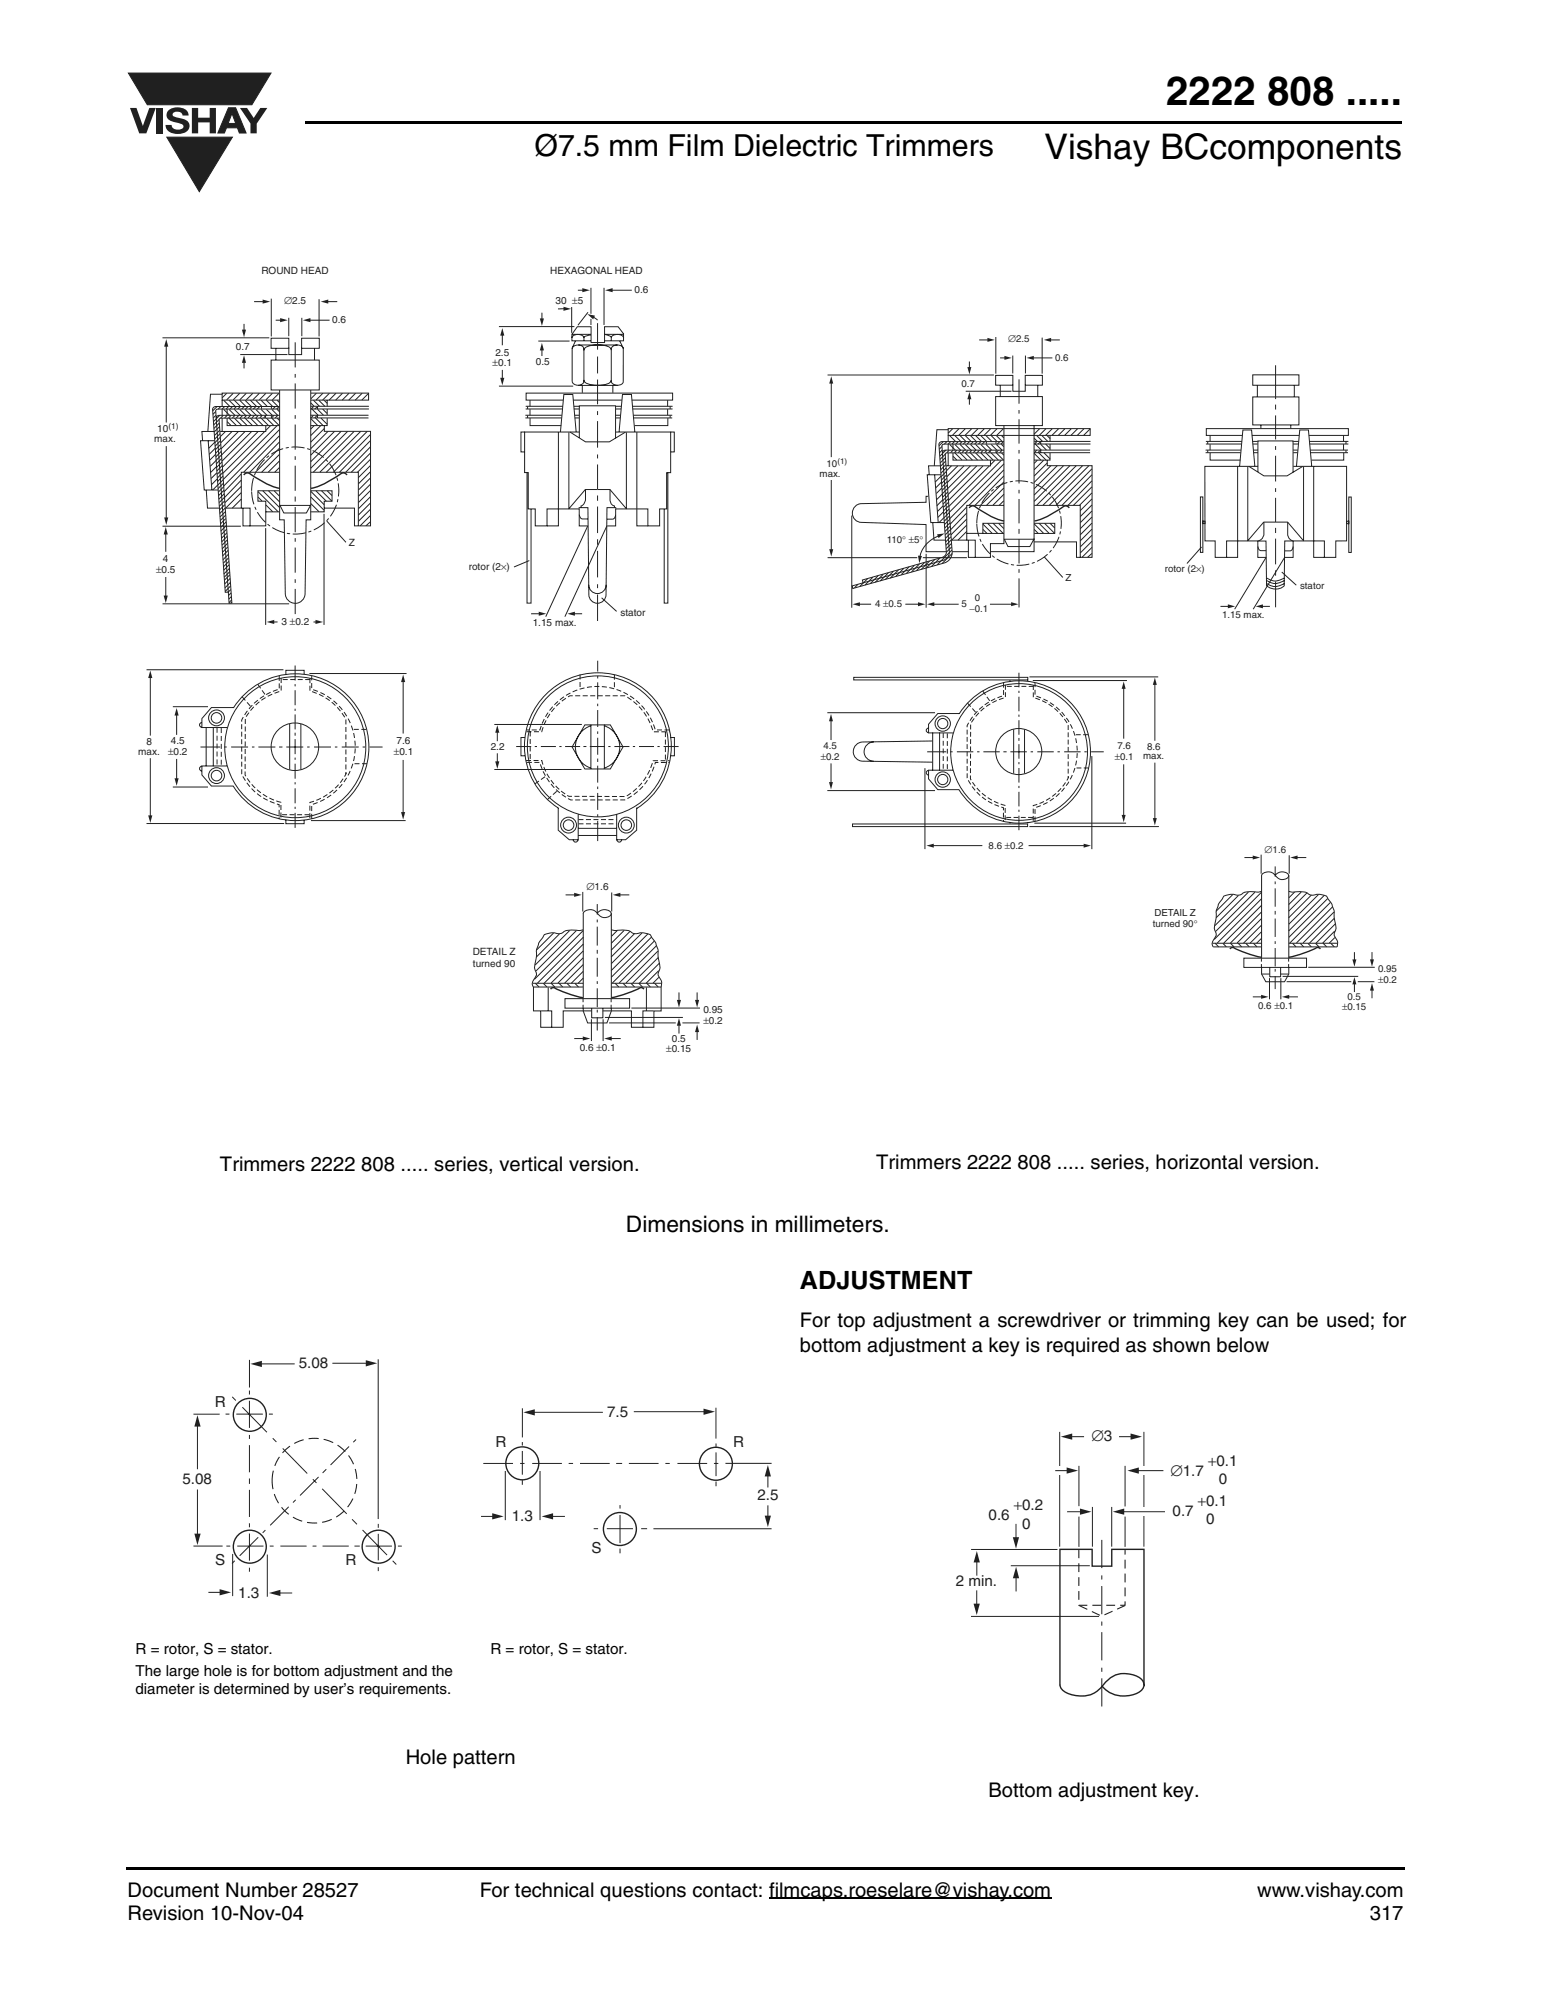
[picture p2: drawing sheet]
<svg xmlns="http://www.w3.org/2000/svg" width="216mm" height="279mm" viewBox="0 0 216 279" stroke-linecap="round" stroke-linejoin="round" font-family="sans-serif">
<defs><g id="words">
<text font-size="5.6" x="162.9" y="14.7">2222 808 .....</text>
<text font-size="4.9" x="145.9" y="22.2">Vishay BCcomponents</text>
<text font-size="4.2" x="74.6" y="21.8">Ø7.5 mm Film Dielectric Trimmers</text>
<text font-size="3.5" x="111.7" y="180">ADJUSTMENT</text>
<text font-size="3.2" x="87.4" y="172.1">Dimensions in millimeters.</text>
<g font-size="2.8">
<text x="30.7" y="163.6">Trimmers 2222 808 ..... series, vertical version.</text>
<text x="122.4" y="163.3">Trimmers 2222 808 ..... series, horizontal version.</text>
<text x="111.7" y="185.3">For top adjustment a screwdriver or trimming key can be used; for</text>
<text x="111.7" y="188.8">bottom adjustment a key is required as shown below</text>
<text x="56.7" y="246.5">Hole pattern</text>
<text x="138" y="251.1">Bottom adjustment key.</text>
<text x="17.8" y="268.2">Revision 10-Nov-04</text>
<text x="17.8" y="265">Document Number 28527</text>
<text x="67" y="265">For technical questions contact: filmcaps.roeselare@vishay.com</text>
<text x="175.6" y="265">www.vishay.com</text>
<text x="191.3" y="268.2">317</text>
</g>
<g font-size="2.1" fill="#231f20">
<text x="41.7" y="191.1">5.08</text>
<text x="30" y="196.6">R</text>
<text x="84.8" y="197.9">7.5</text>
<text x="69.2" y="202.1">R</text>
<text x="102.4" y="202.1">R</text>
<text x="152.4" y="201.3">∅3</text>
<text x="25.5" y="207.3">5.08</text>
<text x="105.8" y="209.6">2.5</text>
<text x="163.4" y="206.2">∅1.7</text>
<text x="168.7" y="204.8">+0.1</text>
<text x="170.2" y="207.3">0</text>
<text x="71.5" y="212.4">1.3</text>
<text x="138.1" y="212.4">0.6</text>
<text x="141.6" y="211">+0.2</text>
<text x="142.8" y="213.5">0</text>
<text x="163.8" y="211.8">0.7</text>
<text x="167.3" y="210.4">+0.1</text>
<text x="168.5" y="212.9">0</text>
<text x="30" y="218.6">S</text>
<text x="48.2" y="218.6">R</text>
<text x="82.6" y="217">S</text>
<text x="133.5" y="221.6">2 min.</text>
<text x="33.3" y="223.2">1.3</text>
</g>
<g font-size="2.1">
<text x="18.9" y="231">R = rotor, S = stator.</text>
<text x="68.5" y="231.1">R = rotor, S = stator.</text>
<text x="18.9" y="234.2">The large hole is for bottom adjustment and the</text>
<text x="18.9" y="236.7">diameter is determined by user’s requirements.</text>
</g>
<g font-size="1.4" fill="#231f20">
<text x="36.5" y="38.3">ROUND HEAD</text>
<text x="76.8" y="38.3">HEXAGONAL HEAD</text>
<text x="88.6" y="41">0.6</text>
<text x="39.7" y="42.5">∅2.5</text>
<text x="46.4" y="45.1">0.6</text>
<text x="77.6" y="42.5">30 ±5</text>
<text x="140.8" y="47.8">∅2.5</text>
<text x="32.9" y="48.9">0.7</text>
<text x="68.8" y="51.2">±0.1</text>
<text x="69.2" y="49.7">2.5</text>
<text x="74.8" y="51">0.5</text>
<text x="147.3" y="50.4">0.6</text>
<text x="134.3" y="54">0.7</text>
<text x="21.5" y="61.8">max.</text>
<text x="22" y="60.4">10</text>
<text x="115.4" y="65.2">10</text>
<text x="114.5" y="66.6">max.</text>
<text x="48.7" y="76.3">Z</text>
<text x="123.8" y="75.9">110° ±5°</text>
<text x="21.8" y="80.1">±0.5</text>
<text x="22.8" y="78.5">4</text>
<text x="65.5" y="79.6">rotor (2×)</text>
<text x="136.1" y="83.9">0</text>
<text x="148.8" y="81.2">Z</text>
<text x="162.7" y="80">rotor (2×)</text>
<text x="181.6" y="82.3">stator</text>
<text x="39.3" y="87.3">3 ±0.2</text>
<text x="74.4" y="87.4">1.15 max.</text>
<text x="86.7" y="86">stator</text>
<text x="122.2" y="84.9">4 ±0.5</text>
<text x="134.3" y="84.8">5</text>
<text x="135.4" y="85.6">−0.1</text>
<text x="170.7" y="86.3">1.15 max.</text>
<text x="19.3" y="105.4">max.</text>
<text x="20.4" y="104">8</text>
<text x="23.5" y="105.5">±0.2</text>
<text x="23.9" y="104">4.5</text>
<text x="55" y="105.5">±0.1</text>
<text x="55.4" y="104">7.6</text>
<text x="68.5" y="104.7">2.2</text>
<text x="114.6" y="106.1">±0.2</text>
<text x="115" y="104.6">4.5</text>
<text x="155.7" y="106.1">±0.1</text>
<text x="156" y="104.6">7.6</text>
<text x="159.7" y="106.1">max.</text>
<text x="160.2" y="104.7">8.6</text>
<text x="138.1" y="118.6">8.6 ±0.2</text>
<text x="176.6" y="119.2">∅1.6</text>
<text x="81.9" y="124.4">∅1.6</text>
<text x="161" y="129.5">turned 90°</text>
<text x="161.2" y="127.9">DETAIL Z</text>
<text x="66" y="133.4">DETAIL Z</text>
<text x="66.1" y="135.1">turned 90</text>
<text x="192.5" y="135.8">0.95</text>
<text x="192.5" y="137.3">±0.2</text>
<text x="98.2" y="141.5">0.95</text>
<text x="98.2" y="143">±0.2</text>
<text x="175.7" y="141">0.6 ±0.1</text>
<text x="187.4" y="141.1">±0.15</text>
<text x="188.2" y="139.7">0.5</text>
<text x="81" y="146.9">0.6 ±0.1</text>
<text x="93" y="147">±0.15</text>
<text x="93.8" y="145.5">0.5</text>
</g>
<text font-size="1.2" fill="#231f20" x="23.5" y="60">(1)</text>
<text font-size="1.1" fill="#231f20" x="116.9" y="64.8">(1)</text>
</g></defs>
<g fill="#231f20" stroke="#231f20" stroke-width=".14">
<path d="M17.9 10.2h19.9l-2.6 4.4h-14.6z"/>
<path d="M23.3 19.2h9.2l-4.7 7.6z"/>
</g>
<g fill="#231f20">
<path d="M18.2 15.1h.9l.8 2.5 1-2.5h.9l-1.4 3.5h-1z"/>
<path d="M21.9 15.1h.9v3.5h-.9z"/>
<path d="M23.6 15.4a1.97 1.97 0 0 1 2.6 .3l.1 .4h-.8a.75 .75 0 0 0-.7-.5 .75 .75 0 0 0-.7 .4l.2 .3 1 .2a1.07 1.07 0 0 1 1 .6 1.07 1.07 0 0 1-.1 1.2 2.32 2.32 0 0 1-2.7 0l-.3-.4-.1-.4h.9a.96 .96 0 0 0 1.5 .4l.1-.2a1.25 1.25 0 0 0-1.2-.6 1.06 1.06 0 0 1-1.1-1.4z"/>
<path d="M26.8 15.1h.9v1.3h1.6v-1.3h.9v3.5h-.9v-1.5h-1.6v1.5h-.9z"/>
<path d="M33.5 15.1h1l.9 1.4 1-1.4h.9l-1.4 2.2v1.3h-.9v-1.4z"/>
<path d="M31.9 15.1l-1.5 3.5h.9l.3-.7h1.6l.2 .7h1l-1.5-3.5zM32.4 15.8l.5 1.4h-1z"/>
</g>
<path d="M31.9 15.1h1l1.5 3.5h-1l-.2-.7h-1.6l-.3 .7h-.9zM32.4 15.8l.5 1.4h-1z" fill="none" stroke="#231f20" stroke-width=".14"/>
<path d="M42.7 17.2h153.1M17.8 261h178.4" fill="none" stroke="#000" stroke-width=".36"/>
<path d="M107.4 265.2h39.4" fill="none" stroke="#000" stroke-width=".15"/>
<path d="M17.7 260.8h.1v.4h-.1z" fill="#000"/>
<path d="M19 37h82.3v110.5h-82.3z" fill="#fff"/>
<path d="M79 43.1l-1.1 .1" fill="none" stroke="#231f20" stroke-width=".14"/>
<path d="M78.7 42.9l1 .3-1 .2z" fill="#231f20"/>
<path d="M82.8 44.2l.7 .5" fill="none" stroke="#231f20" stroke-width=".14"/>
<path d="M82 43.9l1.1 .2-.3 .5z" fill="#231f20"/>
<g fill="none" stroke="#231f20" stroke-width=".14">
<path d="M30.1 57.5l-.4 .4M30.2 58l-.4 .4M30.3 56.8l-.6 .6M30.6 58.6l-.7 .7M30.6 59.1l-.7 .8M30.7 59.6l-.8 .8M30.7 58l-.9 .9M30.8 56.8l-.3 .3M31 54.9h20.5v1h-20.5zM31 55.9v.9M31 57.1v.9M31 58.4v1.9"/>
<path d="M31 55.1h-1.6l-.4 5.1M31.2 58l-.4 .4M31.2 57.2l.9 .8M31.2 55.9l.9 .9M31.4 56.8l-.4 .3M31.7 54.9l-.7 .7M31.7 58.4v1.1h7.4M31.7 57.1v.9M31.7 58.9l.6 .5M31.7 58l-.3 .4M31.9 56.8l-.3 .3M32 57.2l.8 .8-.3 .4"/>
<path d="M32 58.4l1 1M32 55.9l.8 .9M32.3 58l-.4 .4M32.5 56.8l-.4 .3M32.6 54.9l-.9 1M32.7 57.2l.9 .8M32.7 58.4l1.1 1M32.7 55.9l.9 .9M33 56.8l-.3 .3M33.4 58l-.4 .4M33.5 58.4l1 1M33.5 57.2l.8 .8"/>
<path d="M33.5 55.9l.8 .9M33.5 54.9l-.9 1M33.5 56.8l-.3 .3M33.9 58l-.4 .4M34.1 56.8l-.4 .3M34.2 58.4l1.1 1M34.2 57.2l.9 .8M34.2 55.9l.9 .9M34.4 54.9l-.9 1M34.4 58l-.3 .4M34.6 56.8l-.3 .3M35 58.4l1 1"/>
<path d="M35 57.2l.8 .8M35 55.9l.8 .9M35 58l-.4 .4M35.2 56.8l-.4 .3M35.3 54.9l-.9 1M35.5 58l-.3 .4M35.7 56.8l-.3 .3M35.7 58.4l1 1M35.7 57.2l.8 .8M35.7 55.9l.8 .9M36.1 58l-.4 .4M36.2 54.9l-.9 1"/>
<path d="M36.3 56.8l-.4 .3M36.5 58.4l1 1M36.5 57.2l.8 .8M36.5 55.9l.8 .9M36.5 56.8v.3M36.6 58l-.3 .4M37.1 58v.4M37.1 59.5v.8h-6.3M37.1 54.9l-.9 1M37.2 58l-.4 .4M37.2 58.4l1 1M37.2 57.2l.8 .8"/>
<path d="M37.2 55.9l.8 .9M37.8 59.5l-.7 .6M37.9 50.3h6.7v4.2h-6.7zM37.9 56.8v.3M38 57.2l.8 .8-.4 .4M38 58.4l1 1M38 55.9l.8 .9M38 54.9l-.9 1M38.3 58l-.4 .4v-.4M38.4 56.8l-.3 .3M38.5 48.7v1.6M38.7 59.5l-9 9"/>
<path d="M38.7 58.4l.3 .4M38.7 57.2l.3 .3M38.7 55.9l.3 .3M39 54.9l-1 1M39 56.8l-.4 .3M39 56.8h-8.9a.42 .42 0 0 0-.4 .4l1.8 25.5h.4M39 57.1h-8.4l-.4 .1-.1 .2 1.9 26.9 .4-.1-1.8-25.5 .1-.2 .1-.1h8.3M39.1 60l-7.9 7.9M39.1 58h-8.3a.44 .44 0 0 0-.6 .4M42.1 48.7v-1.4h2.5v1.4h-2.5v.8h-1.8v-.8h-2.4v-1.4h2.4v1.4M43.4 58.4h8.1M43.4 58h8.1"/>
<path d="M43.4 56.3l.5 .5M43.4 58.5l1 1M43.4 57.1h8.1M43.4 56.8h8.1M43.5 57.1l.9 .9M43.8 56.8l-.4 .4M43.8 58l-.4 .4M43.8 55.9l.8 .9M43.9 59.5l-.5 .4M43.9 48.7v1.6M44.1 58.4l1 1.1M44.2 54.9l-.8 .8"/>
<path d="M44.3 58l-.4 .4M44.3 57.1v-.3l-.4 .4M44.3 58v.4M44.3 57.2l.9 .8M44.5 55.9l.9 .9M44.8 59.5l-1.4 1.3M44.8 58.4l.9 .9M45.1 57.1l.6 .7M45.1 54.9l-1 1M45.3 55.9l.4 .5M45.3 59.5v.8h6.4v13.2h-2.2v-2.5h-4.2M45.3 59.9l-1.9 1.9"/>
<path d="M45.7 58.4v1.1h-2.3M45.7 55.9v.9M45.7 57.1v.9M46 54.9l-1 1M46.9 54.9l-.9 1M47.8 54.9l-.9 1M48.7 54.9l-.9 1M49.7 54.9l-1 1M50.6 54.9l-1 1M51.5 54.9l-1 1M73.4 58.4h5M73.4 58h5.1"/>
<path d="M73.4 57.1h5.1M73.4 56.8h5.2M73.7 56.8v.3M73.7 58v.4M74 55.9v.9M74 57.2v.8M74 58.4v1.1h4.4M78.7 55.9h-5.2v-1h20.4v1h-5.7M79.9 47.2a.98 .98 0 0 1 1.7 0M79.9 48.7a.9 .9 0 0 1 .8-.5 .9 .9 0 0 1 .8 .5M80 55.9h6.8M80.1 57.1h.8"/>
<path d="M80.1 56.8h.8M80.3 58h.6M80.3 58.4h.6M80.4 47.6l-.5 1v4.7a.89 .89 0 0 0 .8 .5 .89 .89 0 0 0 .8-.5M80.8 48.2h5.4M80.8 53.8h5.4M81.3 53.8v1.1M81.5 53.1a1.22 1.22 0 0 0 1.4 .7 3.6 3.6 0 0 0 2.4-.4v-.3M81.5 48.6v4.7M82.5 46.7h-2.6v.9h2.6M82.5 46.8l-.9 .2v.1v.5M83.5 45.1v3.7"/>
<path d="M83.5 49.8v2.4M83.5 53v3.5M83.5 57.4v.6M83.5 58.8v3.7M85.4 48.9a1.18 1.18 0 0 0-1.3-.7 3.6 3.6 0 0 0-2.5 .5l-.1 .2M85.4 47.6v-.5l-.1-.1-.8-.3h2.6v.9h-2.7M85.4 47.2a1.03 1.03 0 0 1 1.7 0M85.4 48.6v4.7M85.4 48.7a.93 .93 0 0 1 .8-.5 .93 .93 0 0 1 .8 .5M85.6 53.8v1.1M86 57.1h.7M86 56.8h.8"/>
<path d="M86 58.4h.6M86 58h.6M86.5 47.6l.5 1v4.7a.94 .94 0 0 1-.8 .5 .94 .94 0 0 1-.8-.5M87.1 46.7l-.8-1.1h-1.9v2.3h-1.9v-2.3h-1.9l-.7 1.1M88.3 56.8h5.6M88.4 57.1h5.5M88.4 58.4h5.5M88.4 58h5.5M93.2 55.9v.9M93.2 57.2v.8M93.3 58.4v1.1h-4.7M93.6 56.8v.3"/>
<path d="M93.6 58v.4M28.8 68.5l.2 2.5h1.6M29.1 61.6l.5 6.9M29.9 60.3h-1.7l.1 1.3M30 61.6h-2l.5 6.9h2M30 61.8l-.9 .8M30.1 62.6l-.9 .9M30.1 63.5l-.8 .8M30.2 65.2l-.8 .8M30.3 66l-.8 .8M30.4 66.9l-.9 .8M30.7 60.1l-.7 .7"/>
<path d="M30.7 60.6l-.7 .7M30.8 61.1l-.8 .7M30.8 61.6l-.8 .7M30.8 62.1l-.7 .7M30.9 62.6l-.8 .7M30.9 63.1l-.8 .7M31 64l-.8 .8M31 64.5l-.8 .8M31 65l-.7 .8M31.1 65.5l-.8 .8M31.1 66l-.7 .8M31.2 66.5l-.8 .8"/>
<path d="M31.2 67.5l-.7 .8M31.3 68l-.8 .8M31.3 68.5l-.8 .7M31.3 69l-.7 .7M31.3 69.5l-.7 .7M31.4 70l-.8 .7M31.4 70.5l-.7 .7M31.4 71l-.7 .7M31.5 71.5l-.8 .7M31.5 60.3l-.7 .7M31.5 72l-.7 .7M31.5 72.4l-.7 .8"/>
<path d="M31.6 72.9l-.8 .8M31.6 73.4l-.8 .8M31.7 73.9l-.8 .8M31.7 74.4l-.8 .8M31.7 74.9l-.7 .8M31.7 75.4l-.7 .8M31.8 75.9l-.8 .8M31.8 76.4l-.7 .8M31.9 76.9l-.8 .8M31.9 77.4l-.8 .8M31.9 78l-.7 .7M32 78.4l-.8 .8"/>
<path d="M32 78.9l-.8 .8M32 79.4l-.7 .8M32.1 79.9l-.8 .7M32.4 60.3l-1.6 1.6M33.3 60.3l-2.4 2.4M33.7 66.2l-2.4 2.5M33.7 68.8l-2.2 2.2M33.7 67.1l-2.4 2.4M33.7 67.9l-2.3 2.3M33.7 69.7l-1.3 1.3M33.9 71v2.5h1.1M34.2 60.3l-4.8 4.8"/>
<path d="M35.1 60.3l-4.1 4.1M36 69.4l.6 .6M36 60.3l-4.9 5M36 68.7l2.9 2.8M36.7 68.6l2.3 2.3M37 60.3l-5.9 5.8M37.1 71.5h1.9M37.1 70.5l1 1M37.5 68.6l1.6 1.5M38.3 68.6l.7 .7M39 66h-5.3v5M39 65.3l-.6 .7"/>
<path d="M39 68.6h-3v1.4h1.1v3.5h-2.2v-2.5h-3.4M39 60.9l-5 5.1M39 62.6l-3.3 3.4M39 61.7l-4.1 4.3M39 63.5l-2.5 2.5M39.1 64.4l-1.6 1.6M39.1 70.6h4.3l-.6 1.1h-3.2zM43.4 68.6l1.9 1.9M43.4 68.6h3v1.4h-1.1v1.5h-1.9M43.4 69.4l1.9 1.9M43.4 70.4l1.2 1.1M43.4 66h6.6v7.5"/>
<path d="M44.1 68.6l1.5 1.4M44.9 68.6l1.4 1.4M45.7 68.6l.7 .6M45.8 60.3l-2.4 2.4M46.7 60.3l-3.3 3.3M47.6 60.3l-4.2 4.2M48.5 60.3l-5.1 5.1M49.5 60.3l-5.8 5.7M50.4 60.3l-5.7 5.7M51.3 60.3l-5.7 5.7M51.7 60.7l-5.1 5.3M51.7 61.6l-4.3 4.4"/>
<path d="M51.7 62.4l-3.4 3.6M51.7 63.3l-2.6 2.7M51.7 64.2l-1.8 1.8M51.7 65l-1.7 1.7M51.7 65.9l-1.6 1.7M51.7 66.8l-1.6 1.7M51.7 67.7l-1.7 1.6M51.7 68.5l-1.6 1.7M51.7 69.4l-1.7 1.7M51.7 70.3l-1.6 1.6M51.7 71.2l-1.7 1.6M51.7 72l-1.4 1.5"/>
<path d="M51.7 72.9l-.6 .5M73.3 60.4h-.5v2.7h.4M73.6 66h.2v5.1h.9v2.4h1.7v-2.4h4.5v2.4h1.2M78 60.4v13.1h-1.6M78.3 60.3l.4-5.2h1.3l.5 5.2M79.4 60.4v10.7l2.3-2.7h1.7M79.6 60.4l2.2 1.3h3.3l2.2-1.3M80.9 71v-.1h1.2l.1 12.2a1.2 1.2 0 0 0 1.2 1.2 1.2 1.2 0 0 0 1.2-1.2l.2-12.2h1.2v.1M80.9 61.2v-4.5h5.1v4.5M80.9 71.9l.2 .5 .2 .1h.8M80.9 60.4h-7.6v5.6h.3v18.3h.6v-13.2M81.8 68.4v1.4a1.08 1.08 0 0 1-.7 .9v.2"/>
<path d="M83.5 63.5v.5M83.5 64.9v3.5M83.5 69.2v.8M83.5 70.8v3.7M83.5 75.3v.8M83.5 77v3.7M85.2 68.4v1.4a.86 .86 0 0 0 .6 .9v.2M86 71.9l-.2 .5-.3 .1h-.7M86 60.4h7.7v5.6h-.4v18.3h-.5v-13.2M86.5 60.3l.4-5.2h1.3l.4 5.2M87.5 60.4v10.7l-2.3-2.7h-1.7M88.9 60.4v13.1h1.6"/>
<path d="M93.3 66h-.2v5.1h-1v2.4h-1.6v-2.4h-4.5v2.4h-1.2M93.7 60.4h.5v2.7h-.5M32.1 80.3l-.7 .7M32.1 80.8l-.7 .8M32.2 81.4l-.8 .7M32.2 81.9l-.7 .7M32.2 82.4l-.3 .3M32.3 82.8l-.4 .4M32.3 83.3l-.3 .4M32.4 83.8l-.4 .4M41.2 93v2.1M41.2 95.6v.3"/>
<path d="M41.2 96.4v2.1M41.2 99v.3M41.2 99.8v2.1M42.5 94.2v-.6h-2.6v.6M74.2 85.7h1.4M82.2 81.7a1.22 1.22 0 0 0 1.2 1.2 1.22 1.22 0 0 0 1.3-1.2M83.5 81.6v.6M83.5 83v3.8M83.5 92.3v1.5M83.5 94.4v.4M83.5 95.3v2.4M83.5 98.3v.4"/>
<path d="M83.5 99.2v2.4M28 104.4h2.7M28.2 100.9a.33 .33 0 0 0-.3 .4 .33 .33 0 0 0 .3 .3M28.2 107a.33 .33 0 0 0-.3 .4 .33 .33 0 0 0 .3 .3M28.8 101.6v5.4M29.8 101.6v5.4M31.3 104.4h.4M31.7 101.6h-3.5v-1.2l1.3-1.6h3.1a10.3 10.3 0 0 1 15.4-2.1 10.3 10.3 0 0 1-.1 15.5 10.3 10.3 0 0 1-15.3-2.4h-3.1l-1.3-1.5v-1.3h3.5M32.3 104.4h2.3M35.2 104.4h.3M36.1 104.4h2.4M39 104.4h.4"/>
<path d="M39.9 114.5v.6h2.6v-.5M40 104.4h2.4M40.5 101.1v6.4M41.2 102.4v.4M41.2 103.3v2.1M41.2 105.8v.3M41.2 106.7v2.1M41.2 109.3v.3M41.2 110.1v2.1M41.2 112.7v.3M41.2 113.6v2.1M42 101.1v6.4"/>
<path d="M42.9 104.4h.3M43.9 104.4h2.3M46.8 104.4h.3M47.7 104.4h2.4M50.6 104.4h.4M51.6 104.4h1.8M72.1 104.3h2.1M73.3 103h-.5v2.6h.5M74.7 104.3h.3M75.5 104.3h2.1M78.1 104.3h.3M78.9 104.3h2.1"/>
<path d="M80 117.3a.33 .33 0 0 0 .4 .3 .33 .33 0 0 0 .3-.3M80.7 115.7h5.4M80.7 116.7h5.4M80.7 113.8v3.5h-1.2l-1.5-1.3v-3.1a10.3 10.3 0 0 1-2.2-15.4 10.3 10.3 0 0 1 15.5 .1 10.3 10.3 0 0 1-2.4 15.3v-.1v3.2l-1.5 1.3h-1.3v-3.5M81.5 104.3h.4M81.7 101.3h3.5l1.8 3-1.8 3.1h-3.5l-1.8-3.1zM82.4 104.3h2.1M82.5 101.3v6.1M82.5 101.4a3.1 3.1 0 0 0-2.1 2.9 3.1 3.1 0 0 0 2.1 3M83.5 102.2v.3M83.5 103.1v2.3M83.5 106v.4"/>
<path d="M83.5 107v2.3M83.5 109.9v.3M83.5 110.8v2.3M83.5 113.8v.3M83.5 114.7v2.8M84.4 101.3v6.1M84.4 101.4a3.1 3.1 0 0 1 2.1 2.9 3.1 3.1 0 0 1-2.1 3M84.9 104.3h.4M85.8 104.3h2.1M86.2 117.3a.33 .33 0 0 0 .3 .3 .33 .33 0 0 0 .3-.3M88.4 104.3h.3M89.2 104.3h2.1"/>
<path d="M91.8 104.3h.3M92.7 104.3h2.1M93.7 103h.5v2.6h-.6"/>
<circle cx="30.2" cy="100.3" r="1.11"/>
<circle cx="30.2" cy="108.4" r="1.11"/>
<circle cx="30.2" cy="108.4" r=".74"/>
<circle cx="30.2" cy="100.3" r=".74"/>
<circle cx="41.2" cy="104.3" r="3.3"/>
<circle cx="41.2" cy="104.4" r="9.8"/>
<circle cx="79.4" cy="115.3" r=".74"/>
<circle cx="79.4" cy="115.3" r="1.11"/>
<circle cx="83.5" cy="104.3" r="9.8"/>
<circle cx="87.5" cy="115.3" r="1.11"/>
<circle cx="87.5" cy="115.3" r=".74"/>
</g>
<path d="M34 66.4a.69 .69 0 0 1 1.2 0l1.1 .7a8.4 8.4 0 0 0 2.8 1.1M48.5 66.4a.69 .69 0 0 0-1.2 0l-1.1 .7a8.4 8.4 0 0 1-2.8 1.1" fill="none" stroke="#231f20" stroke-width=".2"/>
<g fill="none" stroke="#231f20" stroke-width=".14" stroke-dasharray=".7 .3" stroke-linecap="butt">
<path d="M33.8 97.3l1.2 1.4M36 95.6l1.1 1.5M39 94.4v1.9a8.4 8.4 0 0 0-5.2 4.3v7.5a7.8 7.8 0 0 0 5.2 4.3v2M39.3 94.7v1.8a8 8 0 0 0-5 3.8l-.1 8a8 8 0 0 0 5 3.8v2.3M43.3 94.8v1.7a8.1 8.1 0 0 1 5 4v7.7a8.1 8.1 0 0 1-5 3.9v2.3M43.3 94.9h-4M81 94.2v2M85.8 94.3v2M43.2 113.8h-4M51.2 101.9h-1.9M51.3 106.7h-2.1M73.5 106.2h2.2a8 8 0 0 0 3.7 5l8 .1a8 8 0 0 0 3.8-5h2.3"/>
<path d="M73.5 102.2h2.2a8.1 8.1 0 0 1 3.9-5h7.7a8.1 8.1 0 0 1 3.9 5h2.3M73.6 106.5h1.8a8.4 8.4 0 0 0 4.3 5.3l7.5-.1a7.8 7.8 0 0 0 4.3-5.2h1.9M74 102.2v4M74.7 109.5l1.5-1.1M76.4 111.7l1.4-1.2M80.8 114.5h5.3M80.8 115.1h5.3M92.9 102.3v4M93.5 102h-2a8.4 8.4 0 0 0-8-6.1 8.4 8.4 0 0 0-8.1 6.1h-1.9"/>
</g>
<path d="M30.3 101.7v5.2M30.9 101.7v5.2M43.5 114.4v-2a8.4 8.4 0 0 0 6.1-8.1 8.4 8.4 0 0 0-6.1-8v-1.8" fill="none" stroke="#231f20" stroke-width=".14" stroke-dasharray=".7 .4" stroke-linecap="butt"/>
<path d="M75.2 85.4l1.1 .3-1.1 .3z" fill="#231f20"/>
<path d="M79.9 85.7h1.4" fill="none" stroke="#231f20" stroke-width=".14"/>
<path d="M79.2 85.7l1.1-.3v.6z" fill="#231f20"/>
<path d="M73.9 78.3l-2.1 .9M82.1 73.5l-5.9 12.7M84.8 73.5l-5.9 12.7M43.8 86.9h.7M84 83.5l2.1 1.9" fill="none" stroke="#231f20" stroke-width=".14"/>
<path d="M44.1 86.6l1 .3-1 .3z" fill="#231f20"/>
<path d="M37.9 86.9h.9" fill="none" stroke="#231f20" stroke-width=".14"/>
<path d="M37.2 86.9l1.1-.3v.6z" fill="#231f20"/>
<path d="M38.5 44.7h1.1M37.1 73.8v13.5M45.3 71.8v15.5" fill="none" stroke="#231f20" stroke-width=".14"/>
<path d="M39.1 44.4l1.1 .3-1.1 .3z" fill="#231f20"/>
<path d="M43 44.7h3" fill="none" stroke="#231f20" stroke-width=".14"/>
<path d="M42.3 44.7l1.1-.3v.6z" fill="#231f20"/>
<path d="M35.5 42.1h1.6M40.3 44.4v2.6M42.1 44.4v2.6" fill="none" stroke="#231f20" stroke-width=".14"/>
<path d="M36.7 41.8l1 .3-1 .3z" fill="#231f20"/>
<path d="M45.5 42.1h1.6" fill="none" stroke="#231f20" stroke-width=".14"/>
<path d="M44.8 42.1l1-.3v.6z" fill="#231f20"/>
<path d="M34.1 50.3v1.2M37.9 41.7v5.3M44.6 41.8v5.2M45.6 72.8l2.7 3" fill="none" stroke="#231f20" stroke-width=".14"/>
<path d="M34.1 49.6l.3 1.1h-.6z" fill="#231f20"/>
<path d="M34.1 45.2v1.2" fill="none" stroke="#231f20" stroke-width=".14"/>
<path d="M33.8 46.1h.6l-.3 1z" fill="#231f20"/>
<path d="M33.5 49.5h6.6M70.1 46.5v1.7" fill="none" stroke="#231f20" stroke-width=".14"/>
<path d="M70.1 45.8l.3 1.1h-.5z" fill="#231f20"/>
<path d="M70.1 51.7v1.5" fill="none" stroke="#231f20" stroke-width=".14"/>
<path d="M69.9 52.8h.5l-.3 1z" fill="#231f20"/>
<path d="M23.2 48v11M22.7 84.4h17.7" fill="none" stroke="#231f20" stroke-width=".14"/>
<path d="M23.2 47.4l.3 1h-.6z" fill="#231f20"/>
<path d="M22.7 47.2h14.9M23.2 62.3v10.4" fill="none" stroke="#231f20" stroke-width=".14"/>
<path d="M22.9 72.3h.6l-.3 1z" fill="#231f20"/>
<path d="M80.7 40.5h1.1M22.7 73.5h10.9" fill="none" stroke="#231f20" stroke-width=".14"/>
<path d="M81.3 40.3l1.1 .2-1.1 .3z" fill="#231f20"/>
<path d="M85.2 40.5h3" fill="none" stroke="#231f20" stroke-width=".14"/>
<path d="M84.5 40.5l1.1-.2v.5z" fill="#231f20"/>
<path d="M75.7 48.5v1.2M82.5 40.2v3.6M82.5 44.6v.8M84.4 40.2v5.2" fill="none" stroke="#231f20" stroke-width=".14"/>
<path d="M75.7 47.9l.3 1.1h-.6z" fill="#231f20"/>
<path d="M75.7 43.7v1.2" fill="none" stroke="#231f20" stroke-width=".14"/>
<path d="M75.4 44.5h.6l-.3 1z" fill="#231f20"/>
<path d="M56.3 94.9v7.6" fill="none" stroke="#231f20" stroke-width=".14"/>
<path d="M56.3 94.2l.3 1.1h-.6z" fill="#231f20"/>
<path d="M56.3 106.2v7.6" fill="none" stroke="#231f20" stroke-width=".14"/>
<path d="M56 113.4h.6l-.3 1.1z" fill="#231f20"/>
<path d="M24.7 99.6v3.1" fill="none" stroke="#231f20" stroke-width=".14"/>
<path d="M24.7 98.9l.2 1.1h-.5z" fill="#231f20"/>
<path d="M24.7 106v3.1" fill="none" stroke="#231f20" stroke-width=".14"/>
<path d="M24.4 108.7h.5l-.2 1.1z" fill="#231f20"/>
<path d="M21 94.3v8.5M24.1 98.7h4.9" fill="none" stroke="#231f20" stroke-width=".14"/>
<path d="M21 93.7l.3 1h-.6z" fill="#231f20"/>
<path d="M20.5 93.6h19.1M43.2 94.1h13.6M24.1 109.9h4.9M43.4 114.6h13.2M69.5 102v1.5" fill="none" stroke="#231f20" stroke-width=".14"/>
<path d="M69.5 101.3l.2 1.1h-.5z" fill="#231f20"/>
<path d="M69.5 105.2v1.5" fill="none" stroke="#231f20" stroke-width=".14"/>
<path d="M69.2 106.4h.5l-.2 1z" fill="#231f20"/>
<path d="M21 105.9v8.4M69 101.2h12.3M69 107.5h12.2" fill="none" stroke="#231f20" stroke-width=".14"/>
<path d="M20.7 113.9h.6l-.3 1.1z" fill="#231f20"/>
<path d="M69.7 45.6h10.5M69.7 53.9h10.3M75.2 47.6h4.3M79.8 42.9v3.6M82.1 43.6l-1.4 1.8M23.2 74.3v2.8M20.5 115h19.2" fill="none" stroke="#231f20" stroke-width=".14"/>
<path d="M23.2 73.6l.2 1.1h-.5z" fill="#231f20"/>
<path d="M23.2 80.6v3" fill="none" stroke="#231f20" stroke-width=".14"/>
<path d="M22.9 83.2h.5l-.2 1.1z" fill="#231f20"/>
<path d="M83.4 126.3v1.5M83.4 128.5v.4M83.4 129.5v2.6M83.4 132.7v.5M83.4 133.8v2.6M83.4 137.1v.4M83.4 138.1v2.6M83.4 141.1v.3M83.4 142.1v1.9M94.8 142.9v1.5" fill="none" stroke="#231f20" stroke-width=".14"/>
<path d="M94.8 142.2l.3 1.1h-.6z" fill="#231f20"/>
<path d="M94.8 138.6v1.5" fill="none" stroke="#231f20" stroke-width=".14"/>
<path d="M94.5 139.7h.6l-.3 1z" fill="#231f20"/>
<path d="M97.4 143.8v1.5" fill="none" stroke="#231f20" stroke-width=".14"/>
<path d="M97.4 143.1l.2 1.1h-.5z" fill="#231f20"/>
<path d="M97.4 138.6v1.5" fill="none" stroke="#231f20" stroke-width=".14"/>
<path d="M97.1 139.7h.5l-.2 1z" fill="#231f20"/>
<path d="M79 125h1.6M84.5 142.1h10.9M88.2 140.8h9.6" fill="none" stroke="#231f20" stroke-width=".14"/>
<path d="M80.2 124.7l1 .3-1 .3z" fill="#231f20"/>
<path d="M86.3 125h1.6" fill="none" stroke="#231f20" stroke-width=".14"/>
<path d="M85.6 125l1-.3v.6z" fill="#231f20"/>
<path d="M81.4 124.6v2.7M85.4 124.7v2.6M80.2 145.1h1.6" fill="none" stroke="#231f20" stroke-width=".14"/>
<path d="M81.4 144.8l1 .3-1 .3z" fill="#231f20"/>
<path d="M85 145.1h1.7" fill="none" stroke="#231f20" stroke-width=".14"/>
<path d="M84.4 145.1l1-.3v.6z" fill="#231f20"/>
<g fill="none" stroke="#231f20" stroke-width=".14">
<path d="M74.4 137.4h7M74.5 137.9h6.9M74.5 137.9v3.3h1v2.3h3.2v-2.3h4M74.8 137.4l.5 .5M75.9 137.4l.5 .5M76.6 137.9v3.3M77 137.4l.5 .5M77.3 130.3l-2.4 2.4M78.1 137.4l.5 .5M78.1 130.5l-3.2 3.2M78.9 139.5h9v1.3h-9zM79.2 137.4l.5 .5"/>
<path d="M79.5 130l-4.8 4.8M80.3 137.4l.5 .5M80.5 130l-5.6 5.6M81.4 139.5v.5M81.4 135.7l-1.6 1.7M81.4 130l-6.8 6.8M81.4 134.7l-2.5 2.6M81.4 136.6l-.7 .8M81.4 129.9l-.6 .1a2.57 2.57 0 0 0-2.3 .4h-.8a2.21 2.21 0 0 0-1.8 .3 5 5 0 0 0-1 3.3l-.2 .5a1.76 1.76 0 0 0 .2 1.6l-.2 .5a1.11 1.11 0 0 0-.2 1.3M81.4 127.6v11.9M81.4 133.8l-3.5 3.5M81.5 132.8l-4.5 4.5"/>
<path d="M81.5 130.9l-6.4 6.4M81.5 131.9l-5.5 5.4M83.4 127.6a1.17 1.17 0 0 1 2 0 1.09 1.09 0 0 1-1.9 0 1.2 1.2 0 0 0-2.1 0M85.3 139.5v.5M85.4 129.9l.7 .1a2.57 2.57 0 0 1 2.2 .4h.9a2.21 2.21 0 0 1 1.7 .3 5 5 0 0 1 1.1 3.3l.1 .5a1.76 1.76 0 0 1-.2 1.6l.2 .5a1.25 1.25 0 0 1 .2 1.3M85.4 127.6v11.9M85.4 137.4h7M85.4 137.9h6.9M85.9 137.4l.5 .5M86.2 130l-.8 .8M87 137.4l.5 .5M87.2 130l-1.8 1.8"/>
<path d="M88 130.1l-2.7 2.6M88.1 137.4l.5 .5M88.6 130.4l-3.3 3.3M89.2 137.4l.5 .5M89.6 130.3l-4.2 4.3M90.3 137.9v3.3M90.3 137.4l.5 .5M90.5 130.5l-5.2 5.1M91 130.9l-5.6 5.6M91.4 131.5l-5.9 5.8M91.4 137.4l.5 .5M91.7 132.1l-5.2 5.2"/>
<path d="M91.9 132.9l-4.5 4.4M91.9 133.8l-3.6 3.5M92 135.6l-1.8 1.7M92 136.5l-.8 .8M92.1 134.6l-2.8 2.7M92.3 137.9v3.3h-1v2.3h-3.1v-2.3h-4M75.6 141.2h1.4v2.3M81.4 140.4v.5M82.6 142.4v3M82.6 140.9v1.3h1.6v-1.3M84.2 142.4v3M85.1 142.9h9.3"/>
<path d="M85.3 140.4l.1 .8-.6 1.7h-2.7l-.7-1.7v-.3M91.2 141.2h-1.4v2.3M95.3 142.9h2.4"/>
</g>
<path d="M76.9 138.2a.56 .56 0 0 1 .9 0l1.7 .7 1.9 .5M89.9 138.2a.57 .57 0 0 0-.9 0l-1.7 .7-1.9 .5" fill="none" stroke="#231f20" stroke-width=".2"/>
<path d="M39 54.8h4.4v1.2h-4.4z" fill="#fff"/>
<g fill="none" stroke="#231f20" stroke-width=".14">
<path d="M39.1 54.5v18.1h.6l.1 10.3a1.38 1.38 0 0 0 1.4 1.4 1.38 1.38 0 0 0 1.4-1.4l.1-10.3h.7v-18.1M41.2 47.8v3.5M41.2 52.2v.6M41.2 53.6v3.5M41.2 58v.5M41.2 59.3v3.5M41.2 63.7v.6M41.2 65.1v3.5M41.2 69.4v.7M41.2 70.8v3.5M41.2 75.2v.5M41.2 76.5v3.5"/>
<path d="M41.2 80.9v.5M41.2 82.3v3.5"/>
</g>
<circle cx="41.2" cy="68.5" r="6.1" fill="none" stroke="#231f20" stroke-width=".14" stroke-dasharray="1.7 .5 .3 .5"/>
<g fill="#fff">
<path d="M18.8 161.8h81.7v5.9h-81.7z"/>
<path d="M113.3 46.5h82v95.1h-82z"/>
</g>
<g fill="none" stroke="#231f20" stroke-width=".14">
<path d="M132.4 59.9h19.8v.9h-19.8zM133 59.9l-.6 .6M133.9 59.9l-.9 .9M134.8 59.9l-.9 .9M135.7 59.9l-.9 .9M136.6 59.9l-.9 .9M137.5 59.9l-.9 .9M138.3 59.9l-.8 .9M139 55.4h6.6v4.1h-6.6zM139.2 59.9l-.9 .9M139.7 53.8v1.6M140.1 59.9l-.9 .9"/>
<path d="M140.2 59.4v16.5h-1.9v2h-2.1v-2.4h-3.4M142.3 53v3.4M142.3 57.3v.5M142.3 58.6v3.4M143.2 53.8v-1.4h2.4v1.4h-2.4v.9h-1.8v-.9h-2.4v-1.4h2.4v1.4M144.4 59.4v17.7h-6.1M144.9 53.8v1.6M145.2 59.9l-.8 .8M146.1 59.9l-1 .9M146.9 59.9l-.9 .9M147.8 59.9l-.9 .9M148.7 59.9l-.9 .9"/>
<path d="M149.6 59.9l-.9 .9M150.5 59.9l-.9 .9M151.4 59.9l-1 .9M152.3 59.9l-1 .9M174.9 52.4h6.5v1.4h-6.5zM174.9 55.5h6.5v3.9h-6.5zM175.6 53.8v1.7M176.1 59.4v.5M178.1 51v4.8M178.1 56.5v.7M178.1 58v3.4M180.3 59.4v.5"/>
<path d="M180.8 53.8v1.7M124.8 79.8l-1.2 1.2M125.5 79.6l-1.2 1.2M126.2 79.4l-1.1 1.1M127 79.2l-1.1 1.1M127.7 79l-1.1 1.1M128.4 78.8l-1.1 1.1M129.1 78.6l-1.1 1.1M129.6 69.3h-.3v.9l-9 .2a1.31 1.31 0 0 0-1.3 1.3 1.31 1.31 0 0 0 1.3 1.3l9 .3v3.8h2.9M129.8 78.4l-1.1 1.1M130.3 73l.1 2.5h1.6M130.5 66.3l.5 6.7"/>
<path d="M130.5 78.2l-1.1 1.1M131.2 78l-1.1 1.1M131.3 65.1h-1.6l.1 1.2M131.4 66.3h-1.9l.5 6.7h1.9M131.4 66.5l-.8 .9M131.5 67.4l-.8 .8M131.5 62.4l-.3 .4M131.5 68.2l-.7 .7M131.6 62.9l-.4 .3M131.7 69.8l-.9 .9M131.7 70.7l-.8 .7M131.7 61.7l-.6 .6"/>
<path d="M131.8 71.5l-.8 .8M132 63.4l-.7 .8M132 63.9l-.7 .8M132.1 64.4l-.8 .8M132.1 62.9l-.8 .8M132.1 64.9l-.7 .7M132.1 65.4l-.7 .7M132.2 65.9l-.8 .7M132.2 66.4l-.7 .7M132.2 61.7l-.3 .3M132.2 66.8l-.7 .7M132.3 67.3l-.8 .7"/>
<path d="M132.3 67.8l-.7 .7M132.4 68.7l-.8 .7M132.4 69.2l-.7 .7M132.4 60.8v.9M132.4 63.3v1.8M132.4 60h-1.6l-.3 5.1M132.4 69.7l-.7 .7M132.5 70.2l-.8 .7M132.5 70.7l-.7 .7M132.5 71.1l-.7 .8M132.6 62.9l-.4 .4M132.6 72.1l-.7 .7"/>
<path d="M132.6 62.1l.8 .8M132.6 60.9l.8 .8M132.6 72.5l-.7 .8M132.7 73l-.8 .8M132.7 73.5l-.7 .7M132.7 74l-.7 .7M132.8 61.7l-.4 .3v.9M132.8 74.5l-.8 .7M132.8 75l-.7 .7M132.8 75.5l-.7 .7M132.9 75.9l-.8 .8M132.9 65.1l-.7 .7"/>
<path d="M132.9 76.4l-.7 .7M132.9 76.8l-2 2.1M133 77.3l-1.5 1.4M133 77.1h2.2M133.1 63.2v1.1h7.1M133.1 62v.8M133.1 63.7l.5 .6M133.1 62.9l-.4 .3M133.3 61.7l-.3 .3M133.3 63.3l1 1M133.3 62.1l.9 .8M133.3 60.9l.9 .8"/>
<path d="M133.6 62.9l-.3 .3M133.7 65.1l-1.5 1.5M133.8 61.7l-.3 .3M134.1 62.1l.8 .8M134.1 63.3l1 1M134.1 60.9l.8 .8M134.1 62.9l-.3 .3M134.3 61.7l-.3 .3M134.6 65.1l-2.3 2.3M134.7 62.9l-.4 .3M134.8 63.3l1 1M134.8 62.1l.8 .8"/>
<path d="M134.8 60.9l.8 .8M134.8 61.7l-.3 .3M135 70.8l-2.3 2.5M135 73.4l-2.1 2.1M135 71.7l-2.3 2.3M135 72.5l-2.2 2.2M135 74.5h2.3M135 74.2l-1.2 1.3M135.2 62.9l-.3 .3M135.2 75.5v2.4h1M135.4 61.7l-.3 .3M135.5 65.1l-4.7 4.7"/>
<path d="M135.5 63.3l1 1M135.5 62.1l.8 .8M135.5 60.9l.8 .8M135.7 62.9l-.3 .3M135.9 61.7l-.3 .3M136.2 63.3l1 1M136.2 62.1l.9 .8M136.2 60.9l.9 .8M136.3 62.9l-.4 .3M136.4 65.1l-4 4M136.4 61.7l-.3 .3M136.8 62.9l-.4 .3"/>
<path d="M137 61.7l-.4 .3M137 63.3l1 1M137 62.1l.8 .8M137 60.9l.8 .8M137.3 74l.5 .5M137.3 65.1l-4.8 4.8M137.3 73.2l1.2 1.3M137.3 62.9l-.3 .3M137.5 61.7l-.3 .3M137.7 63.3l1 1M137.7 62.1l.8 .8M137.7 60.9l.8 .8"/>
<path d="M137.7 61.7v.3M137.8 62.9l-.3 .3M137.9 73.1l1.4 1.4M138.2 65.1l-5.7 5.6M138.3 62.9v.3M138.3 64.3v.8h-6.2M138.4 62.9l-.4 .3M138.4 63.3l1 1M138.4 62.1l.8 .8M138.4 60.9l.8 .8M138.7 73.1l1.4 1.4M138.9 64.3l-.6 .6"/>
<path d="M139.1 61.7v.3M139.1 62.1l.8 .8-.3 .3M139.1 63.3l1 1M139.1 60.9l.8 .8M139.4 62.9l-.3 .3v-.3M139.5 73.1l.7 .7M139.6 61.7l-.3 .3M139.8 64.3l-8.7 8.7M139.9 63.3l.3 .3M139.9 62.1l.3 .3M139.9 60.9l.3 .3M140.2 61.7l-.4 .3"/>
<path d="M140.2 70.6h-5.2v4.9M140.2 70l-.7 .6M140.2 73.1h-2.9v1.4h2.8M140.2 65.6l-4.9 5M140.2 67.3l-3.3 3.3M140.2 66.5l-4 4.1M140.2 68.2l-2.4 2.4M140.2 69l-1.5 1.6M140.2 64.8l-7.6 7.7M140.2 62.9h-8a.42 .42 0 0 0-.6 .4M140.2 75.3h4.2l-.6 1.1h-3zM142.3 62.9v.5"/>
<path d="M142.3 64.1v3.4M142.3 68.4v.5M142.3 69.7v3.4M142.3 73.9v.7M142.3 75.3v3.4M142.3 79.5v.5M144.4 63.2h7.8M144.4 62.9h7.8M144.4 61.2l.5 .5M144.4 73.2l1.3 1.3M144.4 63.3l1 1M144.4 73.1h2.9v1.4h-2.9"/>
<path d="M144.4 74l.6 .5M144.4 70.6h6.5v7.3M144.4 62h7.9M144.4 61.7h7.9M144.6 62l.8 .9M144.8 61.7l-.4 .4M144.8 62.9l-.4 .3M144.8 60.9l.8 .8M144.9 64.3l-.5 .4M145.1 63.3l1 1M145.1 73.1l1.4 1.4M145.3 62.9l-.4 .3"/>
<path d="M145.3 62v-.3l-.4 .4M145.3 62.9v.3M145.3 62.1l.8 .8M145.5 60.9l.8 .8M145.7 64.3l-1.3 1.3M145.8 63.2l.8 .9M145.9 73.1l1.4 1.4M146 62l.6 .6M146.2 60.9l.5 .4M146.3 64.3v.8h6.2v12.8h-2.2v-2.2h-5.9M146.3 64.7l-1.9 1.8M146.6 63.3v1h-2.2"/>
<path d="M146.6 60.8v.9M146.6 62v.9M146.7 73.1l.6 .7M146.8 65.1l-2.4 2.3M147.6 65.1l-3.2 3.2M148.5 65.1l-4.1 4.1M149.4 65.1l-5 5M150.3 65.1l-5.5 5.5M151.2 65.1l-5.5 5.5M152.1 65.1l-5.6 5.5M152.5 65.5l-5 5.1M152.5 66.3l-4.2 4.3"/>
<path d="M152.5 67.2l-3.3 3.4M152.5 68l-2.6 2.6M152.5 68.9l-1.8 1.7M152.5 69.7l-1.6 1.6M152.5 70.5l-1.6 1.7M152.5 71.4l-1.6 1.6M152.5 72.2l-1.6 1.7M152.5 73.1l-1.6 1.6M152.5 73.9l-1.6 1.7M152.5 74.8l-1.6 1.6M152.5 75.6l-1.6 1.6M152.5 76.5l-1.4 1.4"/>
<path d="M152.5 77.3l-.6 .5M167.6 69.4h.4v7.8h-.4zM168 72.8h.3v.3h-.3zM168.4 63.2h4.9M168.4 62.9h4.9M168.4 62h4.9M168.4 61.7h5M168.7 61.7v.3M168.7 62.9v.3M169 60.8v.9M169 62.1v.8M169 63.3v1h4.2"/>
<path d="M172.8 65.2v12.7h-1.5M173.1 65.1l.5-5h1.2l.4 5M173.5 60.8h-5v-.9h19.8v.9h-5.5M174.3 65.2v10.3l2.2-2.6h3.3l2.2 2.6v-10.3M174.4 65.2l2.1 1.3h3.2l2.2-1.3M174.8 60.8h6.6M174.9 62h.7M174.9 61.7h.8M175 62.9h.7M175.1 63.2h.6M175.7 65.9v-4.3h4.9v4.4M175.7 76.3l.1 .5 .3 .1h.7"/>
<path d="M175.7 65.2h-7.4v10.4h1.4v2.3h1.6v-2.3h4.4v2.3h1.1M176.5 72.9v1.8a1.05 1.05 0 0 1-.8 .9h1.1l.1 6.2a1.89 1.89 0 0 0 2.4 0l.1-6.2h1.2a.98 .98 0 0 1-.8-.9v-1.8M178.1 62.3v.5M178.1 63.7v3.6M178.1 68.2v.5M178.1 69.5v3.4M178.1 73.7v.8M178.1 75.2v3.6M178.1 79.7v.7M180.6 76.4l-.2 .4-.2 .2h-.8M180.6 62h.7M180.6 61.7h.7"/>
<path d="M180.6 63.2h.6M180.6 62.9h.6M180.6 65.2h7.5v10.4h-1.6v2.3h-1.5v-2.3h-4.4v2.3h-1.2M181.1 65.1l.4-5h1.2l.5 5M182.9 61.7h5.4M182.9 62h5.4M183 63.2h5.3M183 62.9h5.3M183.5 65.2v12.7h1.5M187.6 60.8v.9M187.6 62v.9M187.7 63.3v1h-4.5"/>
<path d="M188 61.7v.3M188 62.9v.3M188.1 72.8h.3v.4h-.3zM188.4 69.4h.3v7.8h-.3zM119.2 94.6h24.3v.4h-24.3zM121.2 80.8l-1.1 1.1M121.9 80.6l-1.1 1.1M122.6 80.4l-1.1 1.1M123.3 80.2l-1.1 1.1M124.1 80l-1.2 1.2M141 95v.2M142.3 94v2"/>
<path d="M142.3 96.5v.3M142.3 97.3v2.1M142.3 99.8v.3M142.3 80.8v4.1M143.5 95v.1M170.4 84.7h1.5M176.9 81.5a1.97 1.97 0 0 0 2.5 0M176.9 81.1a1.97 1.97 0 0 0 2.5 0M176.9 80.8a1.97 1.97 0 0 0 2.5 0M178.1 81.2v3.6M119.1 115.1h24.4v.4h-24.4zM120.7 105a1.34 1.34 0 0 0 1.3 1.3"/>
<path d="M122 103.7a1.34 1.34 0 0 0-1.3 1.3M129.5 105h2.6M129.7 101.7a.32 .32 0 0 0-.3 .3 .32 .32 0 0 0 .3 .4M129.7 107.6a.32 .32 0 0 0-.3 .4 .32 .32 0 0 0 .3 .3M130.2 103.5l-9.7 .2a1.34 1.34 0 0 0-1.3 1.3 1.34 1.34 0 0 0 1.3 1.3l9.7 .2M130.2 102.4v5.2M131.2 102.4v5.2M132.7 105h.3M133.1 102.4h-3.4v-1.2l1.3-1.5h3a9.9 9.9 0 0 1 14.9-2.1 9.9 9.9 0 0 1-.1 15 9.9 9.9 0 0 1-14.9-2.3h-2.9l-1.3-1.5v-1.2h3.4M133.6 105h2.3M136.5 105h.3M137.3 105h2.3"/>
<path d="M140.1 105h.5M141 114.9v.2M141.1 105h2.3M141.6 101.9v6.2M142.3 100.6v2M142.3 103.1v.4M142.3 104v2M142.3 106.5v.3M142.3 107.3v2M142.3 109.8v.3M142.3 110.6v2.1M142.3 113.1v.3"/>
<path d="M142.3 113.9v2.1M143.1 101.9v6.2M143.5 114.9v.1M143.9 105h.4M144.9 105h2.3M147.7 105h.3M148.6 105h2.3M151.4 105h.4M152.4 105h1.7"/>
<circle cx="131.7" cy="101.1" r=".72"/>
<circle cx="131.7" cy="108.9" r="1.07"/>
<circle cx="131.7" cy="108.9" r=".72"/>
<circle cx="131.7" cy="101.1" r="1.07"/>
<circle cx="142.3" cy="105" r="3.2"/>
<circle cx="142.3" cy="105.1" r="9.6"/>
</g>
<path d="M135.3 70.9a.67 .67 0 0 1 1.2 .1l1 .6a8 8 0 0 0 2.7 1.2M149.3 70.9a.67 .67 0 0 0-1.1 .1l-1 .6a8 8 0 0 1-2.8 1.2" fill="none" stroke="#231f20" stroke-width=".19"/>
<circle cx="142.3" cy="73.1" r="5.9" fill="none" stroke="#231f20" stroke-width=".14" stroke-dasharray="1.7 .5 .3 .5"/>
<path d="M135.1 98.2l1.2 1.4M137.2 96.5l1.1 1.5M140.1 95.4v1.8a8.1 8.1 0 0 0-5 4.2v7.3a7.6 7.6 0 0 0 5 4.1v2M140.4 95.7v1.8a7.8 7.8 0 0 0-4.8 3.6l-.1 7.7a7.8 7.8 0 0 0 4.9 3.7v2.3M144.3 95.7v1.7a7.8 7.8 0 0 1 4.9 3.9v7.4a7.8 7.8 0 0 1-4.9 3.8v2.3M144.3 95.9h-3.9M144.3 114.2h-4M151.9 102.6h-1.8M152 107.3h-1.9" fill="none" stroke="#231f20" stroke-width=".14" stroke-dasharray=".7 .3" stroke-linecap="butt"/>
<path d="M131.7 102.4v5.1M132.3 102.5v5M144.5 114.8v-2a8.1 8.1 0 0 0 5.9-7.8 8.1 8.1 0 0 0-5.9-7.8v-1.8" fill="none" stroke="#231f20" stroke-width=".14" stroke-dasharray=".7 .4" stroke-linecap="butt"/>
<path d="M171.5 84.4l1 .3-1 .3z" fill="#231f20"/>
<path d="M176 84.7h1.3" fill="none" stroke="#231f20" stroke-width=".14"/>
<path d="M175.3 84.7l1.1-.3v.6z" fill="#231f20"/>
<path d="M167.8 76.4l-2 2.3M176.8 77.9l-4.4 7.2M179 79.9l2 1.9M179.4 77.9l-4.4 7.2M138.2 84.4h3.4" fill="none" stroke="#231f20" stroke-width=".14"/>
<path d="M141.2 84.1l1 .3-1 .3z" fill="#231f20"/>
<path d="M130.1 84.4h3.8" fill="none" stroke="#231f20" stroke-width=".14"/>
<path d="M129.5 84.4l1-.3v.6z" fill="#231f20"/>
<path d="M139.7 50h1M129.3 77.4v7.5" fill="none" stroke="#231f20" stroke-width=".14"/>
<path d="M140.3 49.7l1 .3-1 .3z" fill="#231f20"/>
<path d="M144 50h3" fill="none" stroke="#231f20" stroke-width=".14"/>
<path d="M143.3 50l1.1-.3v.6z" fill="#231f20"/>
<path d="M136.7 47.5h1.6M141.4 49.7v2.5M143.2 49.7v2.5" fill="none" stroke="#231f20" stroke-width=".14"/>
<path d="M137.9 47.2l1 .3-1 .3z" fill="#231f20"/>
<path d="M146.4 47.5h1.6" fill="none" stroke="#231f20" stroke-width=".14"/>
<path d="M145.8 47.5l1-.3v.6z" fill="#231f20"/>
<path d="M135.4 55.4v1.1M139.1 47.1v5.1M145.5 47.2v5M145.8 77.8l2.6 2.9" fill="none" stroke="#231f20" stroke-width=".14"/>
<path d="M135.4 54.8l.2 1h-.5z" fill="#231f20"/>
<path d="M135.4 50.5v1.2" fill="none" stroke="#231f20" stroke-width=".14"/>
<path d="M135.1 51.3h.5l-.2 1z" fill="#231f20"/>
<path d="M116.1 53.2v10.7M134.9 54.7h6.4" fill="none" stroke="#231f20" stroke-width=".14"/>
<path d="M116.1 52.6l.3 1h-.6z" fill="#231f20"/>
<path d="M115.6 52.4h23.2M116.1 67.1v10" fill="none" stroke="#231f20" stroke-width=".14"/>
<path d="M115.8 76.7h.6l-.3 1z" fill="#231f20"/>
<path d="M115.6 77.9h12.5M128.9 77.9h6.1M156.9 95.8v7.4" fill="none" stroke="#231f20" stroke-width=".14"/>
<path d="M156.9 95.2l.3 1h-.6z" fill="#231f20"/>
<path d="M156.9 106.8v7.4" fill="none" stroke="#231f20" stroke-width=".14"/>
<path d="M156.6 113.8h.6l-.3 1.1z" fill="#231f20"/>
<path d="M116.1 100.4v3" fill="none" stroke="#231f20" stroke-width=".14"/>
<path d="M116.1 99.7l.2 1.1h-.5z" fill="#231f20"/>
<path d="M116.1 106.6v3" fill="none" stroke="#231f20" stroke-width=".14"/>
<path d="M115.8 109.3h.5l-.2 1z" fill="#231f20"/>
<path d="M115.5 99.6h15.1M161.3 95.3v8.2" fill="none" stroke="#231f20" stroke-width=".14"/>
<path d="M161.3 94.7l.3 1h-.6z" fill="#231f20"/>
<path d="M143.8 94.6h17.9M144.2 95.1h13.2M115.5 110.4h15.1M144.4 115h12.9M161.3 106.5v8.2" fill="none" stroke="#231f20" stroke-width=".14"/>
<path d="M161 114.3h.6l-.3 1z" fill="#231f20"/>
<path d="M119.7 84.4h2M143.8 115.5h18" fill="none" stroke="#231f20" stroke-width=".14"/>
<path d="M119.1 84.4l1-.3v.6z" fill="#231f20"/>
<path d="M126.4 84.4h2.2" fill="none" stroke="#231f20" stroke-width=".14"/>
<path d="M128.2 84.1l1 .3-1 .3z" fill="#231f20"/>
<path d="M130 118.1h7.2M152.5 105.6v13" fill="none" stroke="#231f20" stroke-width=".14"/>
<path d="M129.4 118.1l1-.2v.5z" fill="#231f20"/>
<path d="M143.6 118.1h8.1" fill="none" stroke="#231f20" stroke-width=".14"/>
<path d="M151.3 117.9l1.1 .2-1.1 .3z" fill="#231f20"/>
<path d="M119 72v12.9M131.2 74.8a4 4 0 0 0-2.8 3.4M140.2 61.7h-8.7a.4 .4 0 0 0-.4 .4l1.1 15.1a.82 .82 0 0 1-.8 .7l-11 3.1 .1 .4M140.2 62h-8.1l-.5 .1 1 15.1a1.2 1.2 0 0 1-.9 1.1l-12.7 3.6 .1 .3 12.7-3.5a1.53 1.53 0 0 0 1.2-1.5l-.9-13.9h.1h8M119.8 81.6l-.5 .5" fill="none" stroke="#231f20" stroke-width=".14"/>
<g fill="#231f20">
<path d="M130.9 74.7l1-.2-.8 .7z"/>
<path d="M128.2 77.6l.6 .1-.4 1z"/>
</g>
<path d="M129.2 107.3v11.3M178.1 121v1.5M178.1 123.1v.4M178.1 124.1v2.6M178.1 127.3v.5M178.1 128.3v2.6M178.1 131.5v.4M178.1 132.5v2.5M178.1 135.4v.3M178.1 136.3v1.9M189.1 137.1v1.5" fill="none" stroke="#231f20" stroke-width=".14"/>
<path d="M189.1 136.5l.3 1h-.5z" fill="#231f20"/>
<path d="M189.1 133v1.4" fill="none" stroke="#231f20" stroke-width=".14"/>
<path d="M188.9 134h.5l-.3 1.1z" fill="#231f20"/>
<path d="M191.6 138v1.5" fill="none" stroke="#231f20" stroke-width=".14"/>
<path d="M191.6 137.4l.3 1h-.6z" fill="#231f20"/>
<path d="M191.6 133v1.4" fill="none" stroke="#231f20" stroke-width=".14"/>
<path d="M191.3 134h.6l-.3 1.1z" fill="#231f20"/>
<path d="M173.8 119.8h1.5M179.1 136.4h10.6M182.7 135.1h9.3" fill="none" stroke="#231f20" stroke-width=".14"/>
<path d="M174.9 119.5l1.1 .3-1.1 .3z" fill="#231f20"/>
<path d="M180.8 119.8h1.6" fill="none" stroke="#231f20" stroke-width=".14"/>
<path d="M180.2 119.8l1-.3v.6z" fill="#231f20"/>
<path d="M176.1 119.4v2.7M180 119.5v2.6M175 139.3h1.5" fill="none" stroke="#231f20" stroke-width=".14"/>
<path d="M176.1 139l1 .3-1 .2z" fill="#231f20"/>
<path d="M179.7 139.3h1.6" fill="none" stroke="#231f20" stroke-width=".14"/>
<path d="M179 139.3l1-.3v.5z" fill="#231f20"/>
<g fill="none" stroke="#231f20" stroke-width=".14">
<path d="M169.3 131.8h6.9M169.7 131.8l.5 .5M170.8 131.8l.5 .5M171.8 131.8l.5 .5M172.2 125l-2.4 2.3M172.9 131.8l.5 .5M173 125.1l-3.2 3.1M173.7 133.9h8.8v1.2h-8.8zM174 131.8l.5 .5M174.3 124.6l-4.6 4.7M175 131.8l.5 .5M175.3 124.6l-5.5 5.5"/>
<path d="M176.2 134.7v1.4l.6 1.1h2.6l.6-1.1v-1M176.2 133.9v.4M176.2 130.2l-1.6 1.6M176.2 124.6l-6.6 6.6M176.2 129.2l-2.5 2.6M176.2 131.1l-.7 .7M176.2 124.5l-.7 .1a2.49 2.49 0 0 0-2.2 .4h-.8a2.15 2.15 0 0 0-1.7 .3 4.8 4.8 0 0 0-1 3.2l-.1 .5a1.71 1.71 0 0 0 .2 1.5l-.2 .5a1.08 1.08 0 0 0-.3 1.3h6.7M176.2 128.3l-3.4 3.4M176.2 136.1h1.1M176.2 127.4l-4.4 4.3M176.2 125.5l-6.2 6.2M176.2 126.4l-5.3 5.3"/>
<path d="M177.3 136.6v3M177.3 135.2v1.3h1.5v-1.3M178.1 122.3a1.13 1.13 0 0 1 1.9 0 1.05 1.05 0 0 1-1.9 0 1.16 1.16 0 0 0-1.9 0v11.5M178.8 136.1h1.2M178.9 136.6v3M179.7 137.1h9M180 133.9v.4M180 134.7v.5M180 124.5l.7 .1a2.49 2.49 0 0 1 2.2 .4h.8a2.15 2.15 0 0 1 1.6 .3 4.8 4.8 0 0 1 1.1 3.2l.1 .5a1.71 1.71 0 0 1-.2 1.5l.2 .5a1.21 1.21 0 0 1 .2 1.3h-6.7M180 122.3v11.5M180 131.8h6.8M180.5 131.8l.5 .5"/>
<path d="M180.8 124.6l-.8 .8M181.6 131.8l.5 .5M181.7 124.6l-1.7 1.8M182.5 124.7l-2.5 2.6M182.6 131.8l.5 .5M183.1 125l-3.1 3.2M183.7 131.8l.5 .5M184.1 125l-4.1 4.1M184.8 131.8l.5 .5M184.9 125.1l-4.9 5M185.4 125.5l-5.4 5.4M185.8 126.1l-5.7 5.6"/>
<path d="M185.9 131.8l.4 .5M186.1 126.7l-5 5M186.3 127.4l-4.3 4.3M186.3 128.3l-3.4 3.5M186.4 130.1l-1.7 1.7M186.4 131l-.8 .8M186.5 129.1l-2.7 2.7M189.6 137.1h2.3"/>
</g>
<path d="M171.8 132.6l.3-.2 1.9 .7 2.1 .6M184.4 132.6a.55 .55 0 0 0-.9 0l-1.7 .6-1.8 .5" fill="none" stroke="#231f20" stroke-width=".19"/>
<g fill="#fff">
<path d="M113.6 161.4h79.4v5.6h-79.4z"/>
<path d="M25.1 189h31.2v34.9h-31.2z"/>
</g>
<g fill="none" stroke="#231f20" stroke-width=".14">
<path d="M31.5 197.6h.5M32.4 195.1l.5 .6M33 197.6h3.7M33.8 196.6l3.5 3.5M34.8 194.3v.5M34.8 195.7v3.8M37.6 197.6h.5M31.6 216h.6M32.8 218l-.4 .4M33.1 216h3.7M34.8 200.5v.5M34.8 201.9v3.8"/>
<path d="M34.8 206.5v.8M34.8 208.1v3.8M34.8 212.8v.6M34.8 214.2v3.8M34.8 219v.6M36.1 214.8l-2.6 2.5M37.1 213.8l-.4 .3M37.7 216h.5M38.1 200.9l.5 .5M39.2 216h3.6M39.5 202.3l3.4 3.5M40.3 210.5l-2.6 2.6"/>
<path d="M41.3 209.5l-.4 .4M43.7 216h.5M43.7 206.6l.5 .6M44.5 206.3l-2.6 2.6M45 208l3.4 3.5M45 216h3.7M45.6 205.2l-.5 .6M48.7 202.1l-2.5 2.6M49.2 212.2l.7 .7M49.5 216h.7M49.7 201.1l-.4 .4M50.6 213.7l3.5 3.5"/>
<path d="M51.1 216h3.6M52.8 212.9v.5M52.8 214.3v3.7M52.8 218.9v.6M54.8 218l.5 .6M55.6 216h.5M29.1 222.5h2.2"/>
</g>
<path d="M30.7 222l1.6 .5-1.6 .4z" fill="#231f20"/>
<path d="M38.6 222.5h2.2" fill="none" stroke="#231f20" stroke-width=".14"/>
<path d="M37.6 222.5l1.6-.4v.9z" fill="#231f20"/>
<path d="M27 197.6h3.7M27.6 198.7v6.6M27 216h4.1M32.5 217.1v5.9M37.3 217.2v5.9" fill="none" stroke="#231f20" stroke-width=".14"/>
<g fill="none" stroke="#231f20" stroke-width=".19">
<circle cx="34.9" cy="197.7" r="2.3"/>
<circle cx="34.9" cy="216.1" r="2.3"/>
<circle cx="52.9" cy="216.1" r="2.3"/>
</g>
<circle cx="43.9" cy="206.9" r="5.9" fill="none" stroke="#231f20" stroke-width=".15" stroke-dasharray="1.4 .7" stroke-linecap="butt"/>
<path d="M27.6 197.7l.4 1.6h-.9z" fill="#231f20"/>
<path d="M27.6 208.1v6.7" fill="none" stroke="#231f20" stroke-width=".14"/>
<path d="M27.1 214.3h.9l-.4 1.5z" fill="#231f20"/>
<path d="M34.8 190v3.8M46.4 190.4h5.3M52.8 189.9v22.3" fill="none" stroke="#231f20" stroke-width=".14"/>
<path d="M51.1 190l1.6 .4-1.6 .5z" fill="#231f20"/>
<path d="M36 190.5h5.2" fill="none" stroke="#231f20" stroke-width=".14"/>
<path d="M35 190.5l1.6-.4v.9z" fill="#231f20"/>
<path d="M67.1 195.9h42.1v21.8h-42.1z" fill="#fff"/>
<path d="M73 196.7v4.1M88.5 197.2h10.4M91.2 213.6h16.6M101.3 204.4h6.5" fill="none" stroke="#231f20" stroke-width=".14"/>
<path d="M98.2 196.8l1.6 .4-1.6 .5z" fill="#231f20"/>
<path d="M74.1 197.3h10.1" fill="none" stroke="#231f20" stroke-width=".14"/>
<path d="M73.1 197.3l1.6-.4v.8z" fill="#231f20"/>
<g fill="none" stroke="#231f20" stroke-width=".19">
<circle cx="72.9" cy="204.4" r="2.3"/>
<circle cx="100" cy="204.5" r="2.3"/>
</g>
<path d="M67.2 211.8h2.2" fill="none" stroke="#231f20" stroke-width=".14"/>
<path d="M68.7 211.4l1.6 .4-1.6 .5z" fill="#231f20"/>
<path d="M76.7 211.8h2.2" fill="none" stroke="#231f20" stroke-width=".14"/>
<path d="M75.6 211.8l1.6-.4v.9z" fill="#231f20"/>
<g fill="none" stroke="#231f20" stroke-width=".14">
<path d="M100 196.7v4.3M67.5 204.4h4.1M70.6 205.5v6.9M72.6 204.4h.6M72.9 201.5v.4M72.9 202.7v3.3M72.9 206.8v.6M74.3 204.4h4.2M75.4 205.5v6.9M79.4 204.4h.6M81 204.4h4.1M82.9 213.6h.6"/>
<path d="M84.7 213.6h3.7M86 204.4h.9M86.6 210.3v.4M86.6 211.6v4M86.6 216.3v.7M87.8 204.4h4.2M89.5 213.6h.9M92.9 204.4h.6M94.6 204.4h4.2M99.7 204.4h.6M100 201.7v.4M100 202.9v3.3"/>
<path d="M100 207v.6M107.2 205.6v2.2"/>
</g>
<circle cx="86.6" cy="213.6" r="2.3" fill="none" stroke="#231f20" stroke-width=".19"/>
<path d="M107.2 204.7l.5 1.6h-.9z" fill="#231f20"/>
<path d="M107.2 210.3v2" fill="none" stroke="#231f20" stroke-width=".14"/>
<path d="M106.8 211.7h.9l-.5 1.6z" fill="#231f20"/>
<g fill="#fff">
<path d="M18.9 229.6h46.3v13.5h-46.3z"/>
<path d="M68.5 229.7h41.6v6.4h-41.6z"/>
<path d="M43.8 244.6h40.3v6.5h-40.3z"/>
<path d="M133.1 199.3h40.2v39.3h-40.2z"/>
</g>
<path d="M148 235.4a1.54 1.54 0 0 0 1.2 1.2 4 4 0 0 0 4.9-1.2 3.6 3.6 0 0 1 5.3-.8 1.12 1.12 0 0 1 .3 1.1 1.12 1.12 0 0 1-.8 .8 4.1 4.1 0 0 1-5-.9" fill="none" stroke="#231f20" stroke-width=".19"/>
<path d="M150.7 216.4v7.9h6.4v-7.9" fill="none" stroke="#231f20" stroke-width=".15" stroke-dasharray="1.2 .7" stroke-linecap="butt"/>
<path d="M149 211.2h2.4M150.7 204.8v5.6M150.7 211.9v4.2M153.9 215.1v4M157.1 204.8v5.7M157.1 211.9v4.2M153.9 220.1v.6M153.9 221.6v3.9M153.9 226.5v.6M153.9 228v4M153.9 233v.6M153.9 234.5v3.9" fill="none" stroke="#231f20" stroke-width=".14"/>
<path d="M150.8 210.7l1.6 .5-1.6 .4z" fill="#231f20"/>
<path d="M152.6 210.5v5.6M155.3 210.5v5.6M156.3 200.7h2.2" fill="none" stroke="#231f20" stroke-width=".14"/>
<path d="M157.9 200.3l1.6 .4-1.6 .4z" fill="#231f20"/>
<path d="M149.2 200.7h2.2" fill="none" stroke="#231f20" stroke-width=".14"/>
<path d="M148.1 200.7l1.6-.4v.8z" fill="#231f20"/>
<path d="M141.9 219.9v2.4M148 200v16.1M159.7 200v16.1" fill="none" stroke="#231f20" stroke-width=".14"/>
<path d="M141.9 218.9l.4 1.6h-.8z" fill="#231f20"/>
<path d="M141.9 212.9v2.4" fill="none" stroke="#231f20" stroke-width=".14"/>
<path d="M141.4 214.7h.9l-.4 1.6z" fill="#231f20"/>
<path d="M136.4 217.7v2.4M141.2 218.7h11" fill="none" stroke="#231f20" stroke-width=".14"/>
<path d="M136.4 216.7l.4 1.6h-.8z" fill="#231f20"/>
<path d="M136.4 222.2v2.4" fill="none" stroke="#231f20" stroke-width=".14"/>
<path d="M136 224h.8l-.4 1.6z" fill="#231f20"/>
<path d="M135.6 216.5h12.1M135.6 225.8h17.9" fill="none" stroke="#231f20" stroke-width=".14"/>
<path d="M150.7 224.3l3.1 1.5 3.3-1.5" fill="none" stroke="#231f20" stroke-width=".15" stroke-dasharray="1.2 .7" stroke-linecap="butt"/>
<path d="M148 235.5v-19.1h4.5v2.4h2.8v-2.4h4.5v19.1M159.8 235.5h.1" fill="none" stroke="#231f20" stroke-width=".19"/>
<g fill="#fff">
<path d="M147.7 204.8h.6v1.2h-.6z"/>
<path d="M159.4 204.8h.6v1.2h-.6z"/>
<path d="M159.4 210.6h.6v1.1h-.6z"/>
</g>
<path d="M147.4 205.4h2.2" fill="none" stroke="#231f20" stroke-width=".14"/>
<path d="M149 205l1.6 .4-1.6 .5z" fill="#231f20"/>
<path d="M158.5 205.4h4" fill="none" stroke="#231f20" stroke-width=".14"/>
<path d="M157.4 205.4l1.6-.4v.9z" fill="#231f20"/>
<path d="M156.4 211.2h6.3" fill="none" stroke="#231f20" stroke-width=".14"/>
<path d="M155.4 211.2l1.6-.5v.9z" fill="#231f20"/>
<g fill="#fff">
<path d="M127.1 249.2h51.4v5.6h-51.4z"/>
<path d="M76.3 170.3h58.2v3.5h-58.2z"/>
</g>
<use href="#words"/>
</svg>
